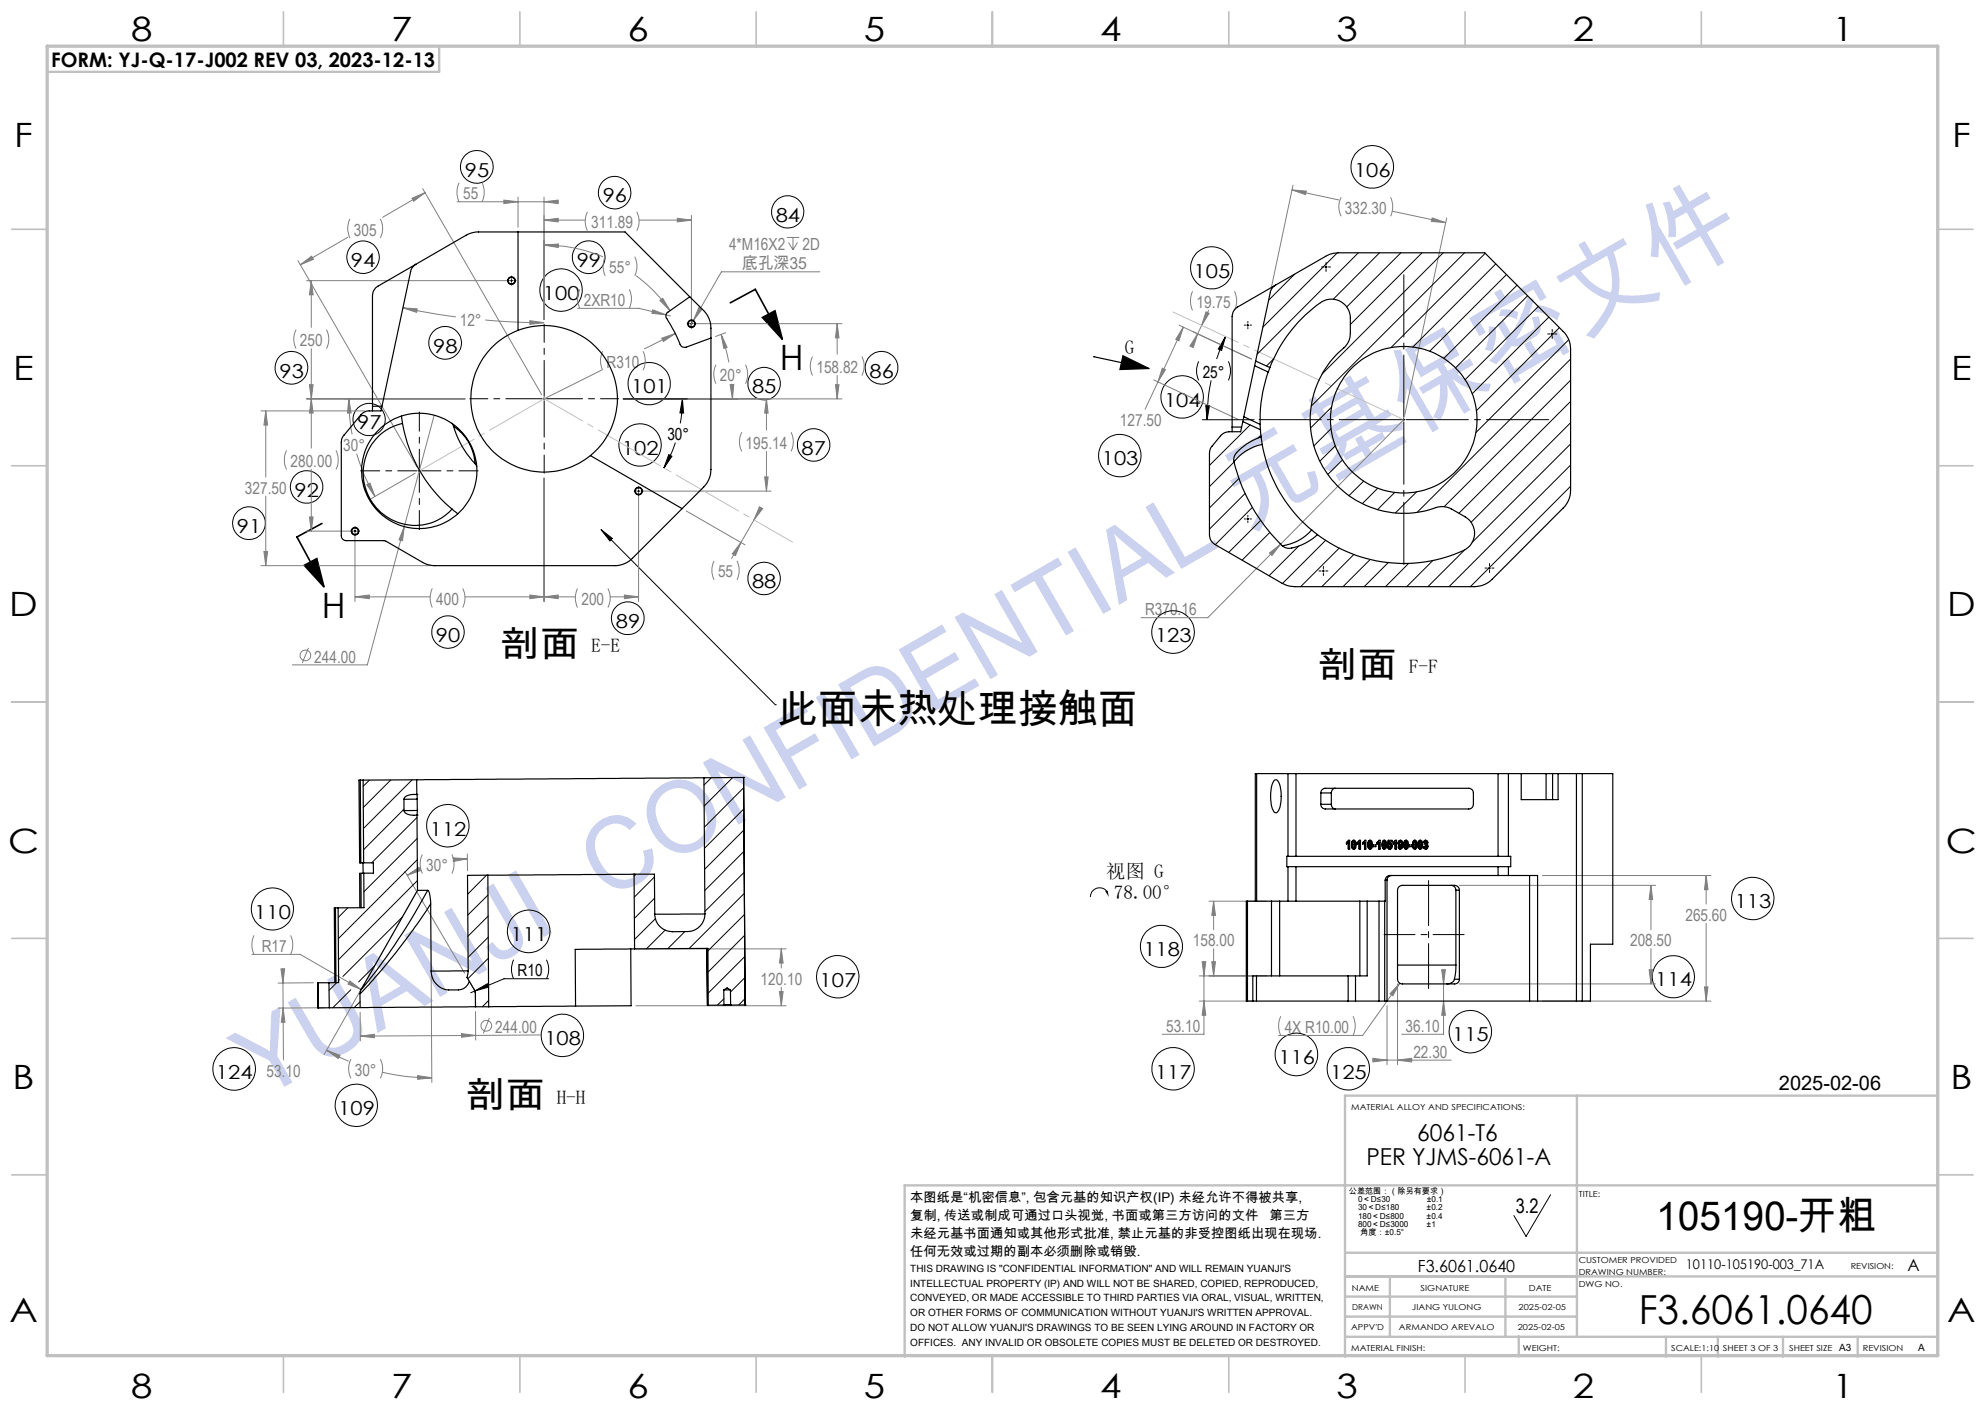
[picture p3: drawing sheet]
<svg xmlns="http://www.w3.org/2000/svg" width="420mm" height="297mm" viewBox="0 0 420 297" stroke-linecap="round" stroke-linejoin="round" font-family="sans-serif">
<defs><g id="words">
<text font-size="21.2" fill="#cbd2ef" x="55.2" y="232.8" transform="rotate(-30 55.2 232.8)">YUANJI CONFIDENTIAL 元基保密文件</text>
<g font-size="8.5">
<text x="164.6" y="153">此面未热处理接触面</text>
<text x="350.4" y="260.1">105190-开粗</text>
<text x="346.8" y="280">F3.6061.0640</text>
</g>
<g font-size="7.4">
<text x="165" y="78.2">H</text>
<text x="68.1" y="130.6">H</text>
<text x="105.8" y="138.8">剖面</text>
<text x="278.8" y="143.2">剖面</text>
<text x="98.5" y="234.3">剖面</text>
</g>
<g font-size="7.1">
<text x="27.7" y="8.7">8</text>
<text x="82.7" y="8.7">7</text>
<text x="132.7" y="8.7">6</text>
<text x="182.8" y="8.7">5</text>
<text x="232.8" y="8.7">4</text>
<text x="282.8" y="8.7">3</text>
<text x="332.8" y="8.7">2</text>
<text x="387.8" y="8.7">1</text>
<text x="3" y="31.1">F</text>
<text x="413" y="31.1">F</text>
<text x="2.8" y="80.4">E</text>
<text x="412.8" y="80.4">E</text>
<text x="2" y="130.4">D</text>
<text x="412" y="130.4">D</text>
<text x="1.7" y="180.4">C</text>
<text x="411.7" y="180.4">C</text>
<text x="2.7" y="230.4">B</text>
<text x="412.7" y="230.4">B</text>
<text x="2" y="279.6">A</text>
<text x="412" y="279.6">A</text>
<text x="27.7" y="295.7">8</text>
<text x="82.7" y="295.7">7</text>
<text x="132.7" y="295.7">6</text>
<text x="182.8" y="295.7">5</text>
<text x="232.8" y="295.7">4</text>
<text x="282.8" y="295.7">3</text>
<text x="332.8" y="295.7">2</text>
<text x="387.8" y="295.7">1</text>
</g>
<g font-size="4.9">
<text x="299.8" y="241.4">6061-T6</text>
<text x="289.1" y="246.4">PER YJMS-6061-A</text>
</g>
<g font-size="4.2">
<text x="10.8" y="14.2">FORM: YJ-Q-17-J002 REV 03, 2023-12-13</text>
<text x="376.4" y="230.7">2025-02-06</text>
<text x="320.7" y="256.5">3.2</text>
</g>
<g font-size="4.1">
<text x="98.3" y="37.4">95</text>
<text x="286.5" y="37.4">106</text>
<text x="127.5" y="42.8">96</text>
<text x="164.1" y="46.9">84</text>
<text x="74.3" y="56.5">94</text>
<text x="122" y="56.5">99</text>
<text x="252.5" y="58.7">105</text>
<text x="114.9" y="63.4">100</text>
<text x="91.6" y="74.6">98</text>
<text x="238" y="75">G</text>
<text x="59.1" y="79.9">93</text>
<text x="133.5" y="83.2">101</text>
<text x="159.1" y="83.2">85</text>
<text x="184" y="79.9">86</text>
<text x="246.3" y="86">104</text>
<text x="75.6" y="90.8">97</text>
<text x="131.6" y="96.2">102</text>
<text x="169.6" y="96.2">87</text>
<text x="233.1" y="98.5">103</text>
<text x="62.3" y="105.1">92</text>
<text x="50.1" y="112.7">91</text>
<text x="159.1" y="124.4">88</text>
<text x="92.2" y="135.8">90</text>
<text x="130.3" y="132.9">89</text>
<text x="244.4" y="135.8">123</text>
<text x="125.1" y="138">E-E</text>
<text x="298.1" y="142.4">F-F</text>
<text x="90.9" y="176.8">112</text>
<text x="234" y="185.7">视图 G</text>
<text x="235.7" y="190.2">78.00°</text>
<text x="53.8" y="194.3">110</text>
<text x="367" y="192.1">113</text>
<text x="108" y="199.1">111</text>
<text x="241.9" y="202.3">118</text>
<text x="173.4" y="208.7">107</text>
<text x="350.2" y="208.7">114</text>
<text x="115.2" y="221.1">108</text>
<text x="307.3" y="220.3">115</text>
<text x="270.5" y="225.1">116</text>
<text x="45.7" y="228.2">124</text>
<text x="117.8" y="233.4">H-H</text>
<text x="244.4" y="228.2">117</text>
<text x="281.4" y="228.2">125</text>
<text x="71.6" y="235.9">109</text>
</g>
<g font-size="3.5" fill="#808080">
<text x="98" y="42.2">55</text>
<text x="284.6" y="45.2">332.30</text>
<text x="74.9" y="49.8">305</text>
<text x="125.1" y="48.3">311.89</text>
<text x="154.3" y="53">4*M16X2</text>
<text x="169.8" y="53">2D</text>
<text x="128.9" y="57.8">55°</text>
<text x="157" y="57">底孔深35</text>
<text x="123.5" y="64.7">2XR10</text>
<text x="253.2" y="65.2">19.75</text>
<text x="97.3" y="68.9">12°</text>
<text x="63.5" y="73.2">250</text>
<text x="128.4" y="77.8">R310</text>
<text x="152.3" y="80.7">20°</text>
<text x="172.7" y="78.9">158.82</text>
<text x="72.6" y="95.4">30°</text>
<text x="157.8" y="95">195.14</text>
<text x="237" y="90.1">127.50</text>
<text x="61.5" y="98.8">280.00</text>
<text x="51.8" y="104.4">327.50</text>
<text x="151.9" y="122.2">55</text>
<text x="92.3" y="128">400</text>
<text x="123" y="128">200</text>
<text x="242.3" y="130.1">R370.16</text>
<text x="66.5" y="140.1">244.00</text>
<text x="90.2" y="184.3">30°</text>
<text x="356.6" y="194.8">265.60</text>
<text x="55.4" y="201.4">R17</text>
<text x="252.4" y="200.2">158.00</text>
<text x="344.9" y="200.2">208.50</text>
<text x="160.9" y="208.3">120.10</text>
<text x="104.8" y="218.5">244.00</text>
<text x="246.7" y="218.3">53.10</text>
<text x="271.8" y="218.5">4X R10.00</text>
<text x="297.4" y="218.3">36.10</text>
<text x="56.4" y="227.7">53.10</text>
<text x="75.1" y="227.6">30°</text>
<text x="299.1" y="223.7">22.30</text>
</g>
<g font-size="3.5">
<text x="254.5" y="80">25°</text>
<text x="141.2" y="93.1">30°</text>
<text x="109.5" y="206.5">R10</text>
<text x="300" y="269.1">F3.6061.0640</text>
<text x="403.6" y="268.8">A</text>
</g>
<g font-size="2.8">
<text x="192.6" y="254.3">本图纸是“机密信息”, 包含元基的知识产权(IP) 未经允许不得被共享,</text>
<text x="192.6" y="258.1">复制, 传送或制成可通过口头视觉, 书面或第三方访问的文件</text>
<text x="192.6" y="262">未经元基书面通知或其他形式批准, 禁止元基的非受控图纸出现在现场.</text>
<text x="268.6" y="258.1">第三方</text>
<text x="192.6" y="265.8">任何无效或过期的副本必须删除或销毁.</text>
<text x="356.7" y="268.4">10110-105190-003_71A</text>
</g>
<g font-size="2.1">
<text x="192.6" y="269.1">THIS DRAWING IS &quot;CONFIDENTIAL INFORMATION&quot; AND WILL REMAIN YUANJI'S</text>
<text x="192.6" y="272.2">INTELLECTUAL PROPERTY (IP) AND WILL NOT BE SHARED, COPIED, REPRODUCED,</text>
<text x="192.6" y="275.3">CONVEYED, OR MADE ACCESSIBLE TO THIRD PARTIES VIA ORAL, VISUAL, WRITTEN,</text>
<text x="192.6" y="278.4">OR OTHER FORMS OF COMMUNICATION WITHOUT YUANJI'S WRITTEN APPROVAL.</text>
<text x="192.6" y="281.5">DO NOT ALLOW YUANJI'S DRAWINGS TO BE SEEN LYING AROUND IN FACTORY OR</text>
<text x="192.6" y="284.6">OFFICES. ANY INVALID OR OBSOLETE COPIES MUST BE DELETED OR DESTROYED.</text>
<text x="389.2" y="285.7">A3</text>
<text x="405.9" y="285.7">A</text>
</g>
<g font-size="1.8">
<text x="285.4" y="252.5">公差范围：（除另有要求）</text>
<text x="287.3" y="257.8">180＜D≤800</text>
<text x="287.3" y="256.1">30＜D≤180</text>
<text x="287.3" y="254.3">0＜D≤30</text>
<text x="301.8" y="257.8">±0.4</text>
<text x="301.9" y="256.1">±0.2</text>
<text x="301.9" y="254.3">±0.1</text>
<text x="287.3" y="259.6">800＜D≤3000</text>
<text x="287.8" y="261.3">角度：±0.5°</text>
<text x="301.9" y="259.6">±1</text>
</g>
<g font-size="1.7">
<text x="285.9" y="234.8">MATERIAL ALLOY AND SPECIFICATIONS:</text>
<text x="334.1" y="253.2">TITLE:</text>
<text x="334" y="267.2">CUSTOMER PROVIDED</text>
<text x="334" y="269.7">DRAWING NUMBER:</text>
<text x="391.6" y="268.4">REVISION:</text>
<text x="286" y="273.1">NAME</text>
<text x="300.6" y="273.1">SIGNATURE</text>
<text x="323.5" y="273.1">DATE</text>
<text x="334" y="272.2">DWG NO.</text>
<text x="285.9" y="281.4">APPV'D</text>
<text x="286.1" y="277.1">DRAWN</text>
<text x="296" y="281.4">ARMANDO AREVALO</text>
<text x="298.8" y="277.2">JIANG YULONG</text>
<text x="321.1" y="281.4">2025-02-05</text>
<text x="321.3" y="277.1">2025-02-05</text>
<text x="285.9" y="285.8">MATERIAL FINISH:</text>
<text x="322.2" y="285.8">WEIGHT:</text>
<text x="353.6" y="285.8">SCALE:1:10</text>
<text x="364.6" y="285.8">SHEET 3 OF 3</text>
<text x="378.6" y="285.8">SHEET SIZE</text>
<text x="394.2" y="285.8">REVISION</text>
</g>
</g></defs>
<g fill="none" stroke="#c0c0c0" stroke-width=".35">
<path d="M60 2.5v7.5M110 2.5v7.5M160 2.5v7.5M210 2.5v7.5M260 2.5v7.5M310 2.5v7.5M360 2.5v7.5M2.5 48.5h7.5M410 48.5h7.5M2.5 98.5h7.5M410 98.5h7.5M2.5 148.5h7.5"/>
<path d="M410 148.5h7.5M2.5 198.5h7.5M410 198.5h7.5M2.5 248.5h7.5M410 248.5h7.5M60 287v7.5M110 287v7.5M160 287v7.5M210 287v7.5M260 287v7.5M310 287v7.5M360 287v7.5"/>
</g>
<g fill="none" stroke="#c0c0c0" stroke-width=".5">
<path d="M92.9 9.8v5.4h-82.9M333.7 231.8v51M410 231.8h-125.4v55.2M410 250.8h-218.6v36.2M284.6 265h125.4M284.6 278.5h49.1M284.6 274.3h49.1M284.6 270h125.4M294.1 270v12.8M318.5 270v12.5M284.6 282.8h125.4M321.3 282.7v4.2"/>
<path d="M352.5 282.8v4.2M363.5 282.8v4.2M377.3 282.8v4.2M393.1 282.8v4.2"/>
</g>
<path d="M10 9.8h400v277h-400z" fill="none" stroke="#c0c0c0" stroke-width=".7"/>
<g fill="none" stroke="#808080" stroke-width=".21">
<path d="M89.4 39.9l25.2 43.6M97.2 38.7a4.6 4.6 0 0 0 0 4M102 38.7a4.6 4.6 0 0 1 0 4M273.6 39.2l-4.6 21.7M63 55.1l25.2 43.6M63.5 56l2.4-1.8 .4 .7zM64.9 59.4h42.3M65.9 59.4l.4 3h-.8zM65.9 59.4v9.8M73.6 50.2l-10.1 5.8M74 46.3a4.6 4.6 0 0 0 0 4M80.5 46.3a4.3 4.3 0 0 1 0 4"/>
<path d="M87.2 41.9l2.8-1.2-2.5 1.9zM90 40.7l-9 5.3M96.7 42.7h21.4M106.6 42.3l3 .4-3 .4zM109.6 41.7v6.4M115.1 46.6l3-.4v.8zM115.1 42.7l3-.4v.8zM115.1 51.9l3-.3v.7zM115.1 51.9a32 32 0 0 1 12.5 2.4M115.1 46.6h8.7M115.1 41.7v25.9M124.3 44.8a4.6 4.6 0 0 0 0 4"/>
<path d="M128.1 54.3a4.7 4.7 0 0 0 0 4M134.3 54.3a4.7 4.7 0 0 1 0 4M134.6 58.3a31.4 31.4 0 0 1 7.2 7.4M134.7 44.8a4.3 4.3 0 0 1 0 4M135.2 46.6h11.1M143.3 46.2l3 .4-3 .4zM146.3 45.6v21.9M166.5 50.2h2.6M166.8 51.3l1 1.5M167.8 50.2v2.6M168.7 51.3l-.9 1.5M173.5 57.5h-20.9l-5.9 10.3"/>
<path d="M273.4 40.2l3 .2-.2 .8zM273.4 40.2l9.9 2.1M283.8 41.7a4.3 4.3 0 0 0 0 4.1M294.2 41.7a4.6 4.6 0 0 1 0 4.1M294.7 44.7l11.2 2.4M303 46.1l2.9 1-3-.3zM306.1 46.1l-8.9 41.7M62.7 69.7a4.3 4.3 0 0 0 0 4.1M65.9 73.8v21M69.1 69.7a4.3 4.3 0 0 1 0 4.1M85.2 65.1l3.1 .2-.2 .8zM85.2 65.1l7 1.3 4.2 .6"/>
<path d="M102.7 67.7l4.7 .3 7.7 .3M112.1 67.8l3 .5-3 .3zM122.2 65.2h13l5.7 1.4M122.7 61.2a4.3 4.3 0 0 0 0 4M127.2 78.3l-12.1 6.1M127.5 74.3a4.6 4.6 0 0 0 0 4M133.1 61.2a4.6 4.6 0 0 1 0 4M136.1 74.3a4.6 4.6 0 0 1 0 4M138.1 65.5l2.8 1.1-3-.3zM139.6 63.6l.6-.5 1.6 2.6zM140 71.5l2.9-.9-2.5 1.6zM140.9 66.6l1 .2"/>
<path d="M142.9 70.6l-6.6 3.2M146.7 67.8l-.8 1.4M147.3 68.5h30.9M147.9 65l.7 .4-1.9 2.4zM151.5 77.1a4.6 4.6 0 0 0 0 4.1M152.6 70.7l1.2 2.8-.7 .2zM152.6 70.7l.9 3 .7 3M153.5 70.4l-2.1 .8M157.7 77.1a4.6 4.6 0 0 1 0 4.1M171.9 75.4a4.6 4.6 0 0 0 0 4M177.1 68.5v6.4M177.1 79.4v5"/>
<path d="M177.1 68.5l.4 3h-.7zM182.4 75.4a4.3 4.3 0 0 1 0 4M245.9 77.9l.7 .3-1.6 2.6zM249.5 68.8l15.3 7.1M250.4 69.2l-1 2.9-.6-.3zM250.4 69.2l-5.4 11.6M252.3 61.6a4.6 4.6 0 0 0 0 4M253.4 70.6l-.9 2.9-.7-.3zM253.4 70.6l-1.3 2.7M254.2 68.9l-.8 1.7M255.2 66l.6 .3-1.6 2.6zM255.7 65.6l-1.5 3.3"/>
<path d="M261.2 61.6a4.6 4.6 0 0 1 0 4M55.2 86.9h22M56.2 86.9v14M56.2 86.9l.4 3h-.8zM60.6 95.3a4.6 4.6 0 0 0 0 4M64.9 84.4h33.5M65.5 81.4h.8l-.4 3zM65.9 84.4l.4 3h-.8zM65.9 99.3v13.1M71.1 95.3a4.6 4.6 0 0 1 0 4M73.8 84.4l.5 2.9-.8 .1zM73.8 84.4a40.3 40.3 0 0 0 .7 7.5"/>
<path d="M75.5 96a39.6 39.6 0 0 0 3.8 9M91.9 87.8l-14.2 52.8h-15.9M131.9 84.4h46.3M154.5 81.4l.8-.1-.3 3.1zM154.9 81.2l.1 3.2M157 91.4a4.4 4.4 0 0 0 0 4.1M162.2 84.4l.3 3h-.7zM162.2 84.4v6.6M162.2 95.5v8.4M167.4 91.4a4.7 4.7 0 0 1 0 4.1M176.8 81.4h.7l-.4 3zM244.1 80.4l17.9 8.4"/>
<path d="M245 80.8l-2.7 5.8M297 88.8l-26 26.3M55.2 119.7h35.9M55.8 116.7h.8l-.4 3zM56.2 104.9v14.8M64.9 112.4h9.2M65.5 109.4h.8l-.4 3zM75.1 113.4v13.8M77.6 102.5l.7-.3 1 2.8zM85.5 111.4l-.3 3-.8-.2zM87.8 100.1l-9.3 5.4M115.1 101.1v26.1"/>
<path d="M135.1 104.9v22.3M136.1 103.9h27.1M145.2 108.1l12.4 7.1M151.1 118.6a4.6 4.6 0 0 0 0 4.1M155.9 118.6a4.6 4.6 0 0 1 0 4.1M156.8 114.8l-1.2 2.7-.7-.3zM156.8 114.8l-2 3.3M159.5 110l-2.7 4.8M160.7 107.2l.7 .4-1.9 2.4zM161 107.4l-1.5 2.6M161.8 100.9h.7l-.3 3zM268.6 117l2.4-1.9-1.9 2.4z"/>
<path d="M271 115.1l-15.4 15.6h-14.2M65.3 137.1l-1.3 3.2M75.1 126.3l3-.4v.7zM75.1 126.3h15.9M91.5 124.5a4.6 4.6 0 0 0 0 4M97.9 124.5a4.3 4.3 0 0 1 0 4M98.4 126.3h23.3M112.1 125.9l3 .4-3 .3zM115.1 126.3l3-.4v.7zM122.2 124.5a4.6 4.6 0 0 0 0 4M128.6 124.5a4.3 4.3 0 0 1 0 4M129.1 126.3h6"/>
<path d="M132.1 125.9l3 .4-3 .3zM53.8 197.9a4.6 4.6 0 0 0 0 4M61.5 197.9a4.6 4.6 0 0 1 0 4M85.7 184.3l12.6 21.6M86.1 185.2l2.6-1.7 .3 .6zM88.9 183.8l-2.8 1.4M89.4 180.8a4.6 4.6 0 0 0 0 4M95.6 180.8a4.6 4.6 0 0 1 0 4M95.9 181.5l3 .2-3 .5zM98.9 181.7l-2.8 .1M98.9 180.7v3.5M255.8 190.6h12.2"/>
<path d="M256.8 190.6v6.1M256.8 190.6l.4 3h-.8zM308.8 187.3h41.5M326.4 185.2h35.6M349.3 187.3l.4 3h-.8zM349.3 187.3v9.4M361 185.2l.4 3h-.8zM361 185.2v6M361 195.3v16.5M53.3 201.9h10.2l12.9 7.4M59.4 205l.8-.1-.3 3.1zM59.8 204.9l.1 3.1"/>
<path d="M59.9 208l.1 16.2M59.9 213.3l.4 2.9h-.8zM66.3 207.9l-7.5 .1M68.7 213.2l-9.8 .1M74 207.5l2.4 1.8-2.8-1.1zM76.2 214.1v6.1M76.2 219.2l3-.4v.7zM76.9 208.3l-8.3 14.8M77 208.7h.1M91.2 206.4l.2 22.6M97.6 218.6l3 .4-3 .4zM100.6 214v6"/>
<path d="M100.6 219l-24.4 .2M103.5 215.4l-1.2 3.2M114.4 218.9l-13.8 .1M134.4 200.7h31.9M134.5 212.8h31.8M164.9 209.8h.8l-.4 3zM165.3 200.7l.4 3h-.8zM165.3 200.7v4.1M165.3 208.8v4M253.8 211.8h11.1M253.8 206.4h14.2M254.4 203.4h.7l-.4 3z"/>
<path d="M254.7 211.8l.4 3h-.7zM254.7 203.4v15.4h-8.8M256.4 203.4h.8l-.4 3zM256.8 200.7v5.7M271 215a4.7 4.7 0 0 0 0 4M286.3 215a4.7 4.7 0 0 1 0 4M293.5 212.8v12.4M295.7 208.1v17.1M296.2 208l-7.9 11h-17.8M296.2 208l-1.5 2.6-.6-.4zM305 205.1h.8l-.4 3zM305.4 211.8l.4 3h-.8z"/>
<path d="M305.4 205.1v13.7h-8.8M308.8 208.1h41.5M326.4 211.8h35.6M348.9 205.1h.8l-.4 3zM349.3 200.7v7.4M360.6 208.8h.8l-.4 3zM69.1 222.2l2.8 1-.3 .7zM69.1 222.2l4.7 2.3M74.3 224a4.4 4.4 0 0 0 0 4.1M80.5 224a4.4 4.4 0 0 1 0 4.1M81 226.8a42.7 42.7 0 0 0 10.4 1.2M88.4 227.5l3 .5-3 .3z"/>
<path d="M290.5 223.9l3 .4-3 .3zM290.5 224.3h16.6M295.7 224.3l3-.4v.7z"/>
<circle cx="64.6" cy="138.6" r="1.14"/>
<circle cx="102.9" cy="217" r="1.13"/>
</g>
<g fill="none" stroke="#000" stroke-width=".21">
<path d="M108 59.4h.5M108.2 59.1v.5M280.3 56.5h.5M280.6 56.2v.6M146 68.5h.6M146.3 68.2v.5M253.6 76.4a4.6 4.6 0 0 0 0 4.1M259.3 71.2l-.8 2.9-.7-.3zM259.3 71.2l-1.9 4.7M259.9 76.4a4.6 4.6 0 0 1 0 4.1M263.8 68.8h.5M264 68.5v.5"/>
<path d="M328.2 70.7h.4M328.4 70.4v.5M88.5 99.6h.5M88.7 99.4v.5M114.9 84.4h.5M115.1 84.1v.5M131.9 84.4h13.5M141.5 96.2l.7 .3-1.7 2.5zM142.9 93.6l-1.4 3.4-1 2M144.4 84.4l.2 3-.7-.1zM144.4 84.4l-.1 2.6-.4 2.6M254.4 88.8h11"/>
<path d="M255.1 85.8h.8l-.5 3zM256.3 80.5a38.4 38.4 0 0 0-.9 8.3M296.8 88.8h.5M297 88.5v.5M74.9 112.4h.5M75.1 112.1v.5M127.2 112l2.4 1.9-.6 .5zM127.2 112l36.8 37.1M134.9 103.9h.5M135.1 103.6v.5M263.8 109.8h.5M264 109.5v.5"/>
<path d="M315.1 119.9v.5M279.8 120.8h.4M280 120.5v.5M314.9 120.2h.5M164 149.1h.1M234.4 188.8a1.95 1.95 0 0 0-2.2-.9 1.95 1.95 0 0 0-1.5 1.9M100.5 209.6l-.9 .4M100.5 209.6l2.6-1.5 .3 .7zM108.7 203a4.6 4.6 0 0 0 0 4M115.6 203a4.3 4.3 0 0 1 0 4M116.1 207h-9.5l-6.1 2.6"/>
<circle cx="100.9" cy="35.3" r="3.5"/>
<circle cx="290.3" cy="35.3" r="4.5"/>
<circle cx="76.8" cy="54.4" r="3.4"/>
<circle cx="124.6" cy="54.4" r="3.5"/>
<circle cx="130.1" cy="40.8" r="3.4"/>
<circle cx="166.7" cy="44.8" r="3.4"/>
<circle cx="256.4" cy="56.7" r="4.5"/>
<circle cx="61.7" cy="77.8" r="3.5"/>
<circle cx="94.2" cy="72.5" r="3.5"/>
<circle cx="118.7" cy="61.4" r="4.5"/>
<circle cx="186.5" cy="77.8" r="3.5"/>
<circle cx="78.1" cy="88.7" r="3.4"/>
<circle cx="135.4" cy="94.1" r="4.5"/>
<circle cx="137.4" cy="81.2" r="4.5"/>
<circle cx="161.7" cy="81.1" r="3.4"/>
<circle cx="172.2" cy="94.1" r="3.4"/>
<circle cx="236.9" cy="96.4" r="4.5"/>
<circle cx="250.1" cy="84" r="4.5"/>
<circle cx="52.7" cy="110.7" r="3.5"/>
<circle cx="64.9" cy="103" r="3.4"/>
<circle cx="94.8" cy="133.7" r="3.4"/>
<circle cx="132.8" cy="130.8" r="3.5"/>
<circle cx="161.7" cy="122.4" r="3.4"/>
<circle cx="248.2" cy="133.7" r="4.5"/>
<circle cx="94.8" cy="174.7" r="4.5"/>
<circle cx="57.6" cy="192.3" r="4.4"/>
<circle cx="111.9" cy="197" r="4.5"/>
<circle cx="370.8" cy="190.1" r="4.5"/>
<circle cx="119" cy="219" r="4.5"/>
<circle cx="177.2" cy="206.6" r="4.5"/>
<circle cx="245.8" cy="200.2" r="4.5"/>
<circle cx="311.1" cy="218.2" r="4.5"/>
<circle cx="354.1" cy="206.6" r="4.5"/>
<circle cx="49.5" cy="226.1" r="4.5"/>
<circle cx="75.4" cy="233.8" r="4.5"/>
<circle cx="248.2" cy="226.1" r="4.5"/>
<circle cx="274.3" cy="223.1" r="4.5"/>
<circle cx="285.3" cy="226.1" r="4.5"/>
</g>
<g fill="#000">
<path d="M237.6 75.2l5.5 2.8-6.1 .2zM127.2 112l2.4 1.9-.6 .5zM233.8 188.5h.6l.2 1.3z"/>
<path d="M161.3 67.2l2.7-1.4 1.5 6zM64.4 119.6l2.6-1.4 1.5 5.9z"/>
</g>
<path d="M231.4 75.5h.1M231.4 75.5l11.7 2.5M237.6 75.2l5.5 2.8-6.1 .2z" fill="none" stroke="#000" stroke-width=".25"/>
<path d="M154.5 64.1l5.3-2.9 5.7 10.6M161.3 67.2l2.7-1.4 1.5 6zM64.4 119.6l2.6-1.4 1.5 5.9zM68.1 110.7l-5.3 2.9 5.7 10.5" fill="none" stroke="#000" stroke-width=".35"/>
<path d="M99.6 208.1l1 1.8v2.7" fill="none" stroke="#c0c0c0" stroke-width=".21"/>
<path d="M296.5 88.8h-30.1M297 88.3v-30.2M297 89.3v30.1M297.5 88.8h30.2" fill="none" stroke="#000" stroke-width=".21" stroke-dasharray="15.2 1.3 1.3 1.3" stroke-dashoffset="2.1"/>
<g fill="none" stroke="#000" stroke-width=".21" stroke-dasharray="15.2 1.3 1.3 1.3">
<path d="M107.7 59.3h-.4M108.2 58.8v-.4M108.2 59.8v.5M108.7 59.3h.5M280.1 56.5h-.5M280.6 56v-.5M280.6 57v.4M281.1 56.5h.4M145.8 68.5h-.4M146.3 68v-.5M146.3 69v.4M146.8 68.5h.5"/>
<path d="M263.5 68.8h-.2M264 68.3v-.3M264 69.3v.2M264.5 68.8h.3M327.9 70.7h-.4M328.4 70.2v-.5M328.4 71.2v.4M328.9 70.7h.5M74.6 112.3h-.4M75.1 111.8v-.4M75.1 112.8v.5M75.6 112.3h.5"/>
<path d="M134.6 103.9h-.4M135.1 103.4v-.5M135.1 104.4v.4M135.6 103.9h.5M263.5 109.8h-.2M264 109.3v-.3M264 110.3v.2M264.5 109.8h.3M315.2 119.7v-.5M279.5 120.8h-.4M280 120.3v-.5M280 121.3v.4"/>
<path d="M280.5 120.8h.5M314.7 120.2h-.5M315.2 120.7v.4M315.7 120.2h.4"/>
</g>
<path d="M309.8 197.7h-17" fill="none" stroke="#000" stroke-width=".21" stroke-dasharray="15.2 1.3 1.3 1.3" stroke-dashoffset="8.7"/>
<path d="M302.3 209.1v-22.8" fill="none" stroke="#000" stroke-width=".21" stroke-dasharray="15.2 1.3 1.3 1.3" stroke-dashoffset="5.7"/>
<path d="M88.2 99.6h-11.9M88.7 99.1v-12M89.2 99.6h12M88.7 100.1v11.9" fill="none" stroke="#000" stroke-width=".21" stroke-dasharray="15.2 1.3 1.3 1.3" stroke-dashoffset="11.2"/>
<path d="M114.6 84.3h-15.2M115.1 83.8v-15.2M115.1 84.8v15.3M115.6 84.3h15.3" fill="none" stroke="#000" stroke-width=".21" stroke-dasharray="15.2 1.3 1.3 1.3" stroke-dashoffset="7.6"/>
<path d="M115.1 84.3l-26.4 15.3" fill="none" stroke="#c0c0c0" stroke-width=".21" stroke-dasharray="15.2 1.3 1.3 1.3" stroke-dashoffset="1.9"/>
<path d="M115.1 84.3l52.6 30.4" fill="none" stroke="#c0c0c0" stroke-width=".21" stroke-dasharray="15.2 1.3 1.3 1.3" stroke-dashoffset="5.9"/>
<path d="M297 88.8l-49.3-23" fill="none" stroke="#c0c0c0" stroke-width=".21" stroke-dasharray="15.2 1.3 1.3 1.3" stroke-dashoffset="-.6"/>
<path d="M88.3 188.3l-10.8 19.2" fill="none" stroke="#c0c0c0" stroke-width=".21" stroke-dasharray="15.2 1.3 1.3 1.3" stroke-dashoffset="6.1"/>
<path d="M98.8 206.7l1.7 2.8" fill="none" stroke="#c0c0c0" stroke-width=".21" stroke-dasharray="15.2 1.3 1.3 1.3"/>
<g fill="#808080">
<path d="M143.3 46.2l3 .4-3 .4zM115.1 46.6l3-.4v.8z"/>
<path d="M85.2 65.1l3.1 .2-.2 .8zM112.1 67.8l3 .5-3 .3zM106.6 42.3l3 .4-3 .4zM115.1 42.7l3-.4v.8zM139.6 63.6l.6-.5 1.6 2.6zM115.1 51.9l3-.3v.7zM138.1 65.5l-.2 .8 3 .3zM154.5 81.4l.8-.1-.3 3.1zM152.6 70.7l1.2 2.8-.7 .2zM177.1 68.5l.4 3h-.7zM176.8 81.4h.7l-.4 3zM161.8 100.9h.7l-.3 3zM162.2 84.4l.3 3h-.7zM140 71.5l.4 .7 2.5-1.6zM115.1 126.3l3-.4v.7zM132.1 125.9l3 .4-3 .3zM75.1 126.3l3-.4v.7zM112.1 125.9l3 .4-3 .3zM56.2 86.9l.4 3h-.8zM55.8 116.7h.8l-.4 3zM65.9 84.4l.4 3h-.8zM65.5 109.4h.8l-.4 3zM65.9 59.4l.4 3h-.8zM65.5 81.4h.8l-.4 3zM147.9 65l-1.2 2.8 1.9-2.4zM85.5 111.4l-1.1 2.8 .8 .2zM303 46.1l2.9 1-3-.3zM273.4 40.2l3 .2-.2 .8zM250.4 69.2l-1 2.9-.6-.3zM245.9 77.9l.7 .3-1.6 2.6zM268.6 117l.5 .5 1.9-2.4zM74 207.5l-.4 .7 2.8 1.1zM164.9 209.8h.8l-.4 3zM165.3 200.7l.4 3h-.8zM59.9 213.3l.4 2.9h-.8zM59.4 205l.8-.1-.3 3.1z"/>
<path d="M76.2 219.2l3-.4v.7zM97.6 218.6l3 .4-3 .4z"/>
</g>
<path d="M141.5 96.2l.7 .3-1.7 2.5zM144.4 84.4l.2 3-.7-.1zM259.3 71.2l-.8 2.9-.7-.3zM255.1 85.8h.8l-.5 3zM100.5 209.6l2.9-.8-.3-.7z" fill="#000"/>
<g fill="#808080">
<path d="M87.2 41.9l2.8-1.2-2.5 1.9zM63.5 56l2.4-1.8 .4 .7zM156.8 114.8l-1.2 2.7-.7-.3zM160.7 107.2l.7 .4-1.9 2.4zM73.8 84.4l.5 2.9-.8 .1zM77.6 102.5l.7-.3 1 2.8zM253.4 70.6l-.9 2.9-.7-.3zM255.2 66l.6 .3-1.6 2.6zM69.1 222.2l2.8 1-.3 .7zM88.4 227.5l3 .5-3 .3zM95.9 181.5l3 .2-3 .5zM86.1 185.2l2.6-1.7 .3 .6z"/>
<path d="M295.7 224.3l3-.4v.7zM290.5 223.9l3 .4-3 .3z"/>
<path d="M349.3 187.3l.4 3h-.8zM348.9 205.1h.8l-.4 3zM361 185.2l.4 3h-.8zM360.6 208.8h.8l-.4 3zM296.2 208l-2.1 2.2 .6 .4zM305 205.1h.8l-.4 3zM305.4 211.8l.4 3h-.8zM254.4 203.4h.7l-.4 3zM254.7 211.8l.4 3h-.7zM256.8 190.6l.4 3h-.8zM256.4 203.4h.8l-.4 3z"/>
</g>
<g fill="none" stroke="#000" stroke-width=".25">
<path d="M88 55.9a2.28 2.28 0 0 0-1.1 1.5l-6.3 29.5h-2.5a2.39 2.39 0 0 0-1.7 .8l-3.8 4.5-.4 .9v20.3a1.02 1.02 0 0 0 1 1h8.3l7.9 4.6a5.4 5.4 0 0 0 2.6 .7h38.1a5.3 5.3 0 0 0 3.7-1.6l15.1-15.1a5.3 5.3 0 0 0 1.5-3.7v-29.9a5.3 5.3 0 0 0-1.5-3.7l-3-2.9M88 55.9l10.6-6.1a5.2 5.2 0 0 1 2.6-.7h31.1l13.6 13.7M88 55.9l-8 4.6a2.34 2.34 0 0 0-1.2 2v23.4M109.6 49.1v20.8M109.6 69.9a15.5 15.5 0 0 0-7.9 22.2 15.5 15.5 0 0 0 23.2 4.3M109.6 69.9a15.5 15.5 0 0 1 18.9 6.7 15.5 15.5 0 0 1-3.6 19.8M145.9 62.8l-4.6 3.2a.91 .91 0 0 0-.2 1.4l1.9 3.3 .9 2.1a1.01 1.01 0 0 0 1.3 .6l5.2-1.9M265.5 77.4l-2.3 10.8M265.5 77.4l2.8 1.3M265.7 76.4l-.2 1M265.7 76.4l3 1.3M268.3 78.7a31.7 31.7 0 0 0-1.7 11.1"/>
<path d="M268.7 77.7a30 30 0 0 1 11.4-14.1 4 4 0 0 1 5.6 3.7v3.3a4.4 4.4 0 0 1-2 3.6 19.8 19.8 0 0 0-3.5 25 19.8 19.8 0 0 0 24 8.1 4.2 4.2 0 0 1 3 .4l2.8 1.6a4 4 0 0 1-.3 7.1 30.5 30.5 0 0 1-30.9-3.3M268.7 77.7l-.4 1M269.9 60.3a2.28 2.28 0 0 0-1.1 1.5l-3.1 14.6M78.8 85.9v1M78.8 85.9h2M84.9 88l.3 1.6M85.2 89.6a10.9 10.9 0 0 0-8.3 11.3 10.9 10.9 0 0 0 9.6 10.2 10.4 10.4 0 0 0 9.1-3.4M85.2 89.6a30.6 30.6 0 0 0 10.4 18.1M95.6 89.5l.4 .7M96 90.2a10.1 10.1 0 0 1 4.5 7.9M96 90.2a19.1 19.1 0 0 0 4.5 7.9M100.5 98.1l.4 .6"/>
<path d="M124.9 96.4l19.4 11.2M260.7 90.3v1M260.7 90.3h2M261.1 97.7a37.3 37.3 0 0 0 10.2 17.8M263 89.2l-.5 2.1h-2.5a2.27 2.27 0 0 0-1.7 .9l-2 2.3-.4 .9v17.8a2.34 2.34 0 0 0 1.2 2l14.2 8.2a5.4 5.4 0 0 0 2.6 .7h38.1a5.3 5.3 0 0 0 3.7-1.5l15.1-15.1a5.1 5.1 0 0 0 1.5-3.8v-29.8a5.2 5.2 0 0 0-1.5-3.8l-16.7-16.6h-31a5.7 5.7 0 0 0-2.6 .7l-18.6 10.7a2.34 2.34 0 0 0-1.2 2.1v23.3M263 89.2l3.7 1.7M263.2 88.2l-.2 1M263.2 88.2l3.4 1.6M266.6 89.8l.1 1.1M266.7 90.9l.1 1.5M266.8 92.4l.3 1.6M266.8 92.4a10.9 10.9 0 0 0-5.6 4l-.2 .9 .1 .4"/>
<path d="M267.1 94a10.2 10.2 0 0 0-6 3.7M267.1 94a30.4 30.4 0 0 0 10.4 18.1M95.6 107.7l1.3 1M277.5 112.1l1.3 1M277.5 112.1a10 10 0 0 1-6.2 3.4M278.8 113.1a10.4 10.4 0 0 1-6.3 2.9l-1.2-.5M76.2 165h-.2l.1 17.5h.2M76.2 165l.1 17.5M76.2 165h.6M76.8 165l.1 17.5M85.5 171.5a1.93 1.93 0 0 0 2.1 1l.6-.1M85.5 169.1v2.4"/>
<path d="M88.2 165v3.1M88.2 165h-11.4M88.2 168.1l.1 .9M88.2 168.1h.1M88.2 168.1a2.98 2.98 0 0 0-2.7 .7v.3M88.2 172.4h.1M88.2 172.4l.1 15.9M88.3 169v2.4M88.3 169l-2.8 .1M88.3 171.4l-.1 1M88.3 171.4l-2.8 .1M148.9 164.5l-60.7 .5"/>
<path d="M148.9 164.5l.3 28.8M157.3 164.5h.1M157.3 164.5l.4 48.1M157.3 164.5h-8.4M265.9 163.7h-.3v26.9M265.9 163.7h6.6M265.9 163.7v26.9M269.5 165.2a.59 .59 0 0 1 .6-.2 .59 .59 0 0 1 .5 .5 8.2 8.2 0 0 1-.2 6.2 .6 .6 0 0 1-.7 .2 .6 .6 0 0 1-.4-.6 8.6 8.6 0 0 1 .2-6.1zM272.5 163.7h1.7M272.5 163.7v17.4M274.2 163.7h42.8M274.2 163.7v17.4"/>
<path d="M279.5 167.7a.96 .96 0 0 1 .9-.9h30.4a.96 .96 0 0 1 .9 .9v2.4a.96 .96 0 0 1-.9 1h-30.4a.96 .96 0 0 1-.9-1M279.5 167.7v2.4M279.5 167.7h2.2M279.5 170.1h2.2M281.7 170.1l.3 .8 .5 .2M281.7 167.7v2.4M282.5 166.8l-.6 .3-.2 .6M284.9 178.2l.4-.4h.3v1.8h-.3v-1.3M284.9 178.2v.3l.4-.2M284.9 178.2h.1M285.3 178.3h.1M286 178.7h.1"/>
<path d="M286.3 177.8h.3a1.37 1.37 0 0 1 0 1.8h-.3a1.48 1.48 0 0 1 0-1.8zM286.5 178l.1 .3v.4M286.5 178a1.25 1.25 0 0 0-.1 1.3h.1M286.5 178h.1M286.5 179.3h.1M286.6 178.7v.5l-.1 .1M286.6 178.7h.1M287.2 178.2l.4-.4h.3v1.8h-.3v-1.3M287.2 178.2v.3l.4-.2M287.2 178.2h.1M287.6 178.3h.1M288.4 178.2l.4-.4h.2v1.8h-.3v-1.3"/>
<path d="M288.4 178.2v.3l.3-.2M288.4 178.2h.1M288.7 178.3v1.3M289.4 178.7l.2 .7 .3 .2M289.4 178.7h.1M289.5 178.7v.6l.4 .3M289.9 177.8h.2a1.37 1.37 0 0 1 0 1.8h-.2M289.9 177.8l-.3 .2-.2 .7M289.9 177.8l-.4 .3v.6M289.9 178l.2 .1v.6M289.9 178h.1M289.9 178a1.03 1.03 0 0 0-.1 1.3h.1"/>
<path d="M289.9 179.3h.1M290.1 178.7v.5l-.2 .1M290.1 178.7h.1M290.5 178.7h.6v.4h-.6zM291.4 178.2l.4-.4h.2v1.8h-.3v-1.3M291.4 178.2v.3l.3-.2M291.4 178.2h.1M291.7 178.3h.1M292.5 178.7h.1M292.8 177.8h.3a1.37 1.37 0 0 1 0 1.8h-.2a1.22 1.22 0 0 1-.1-1.8zM292.9 178l.2 .3v.4M292.9 178a1.25 1.25 0 0 0-.1 1.3h.1"/>
<path d="M292.9 178h.1M292.9 179.3h.1M293.1 178.7v.5l-.2 .1M293.1 178.7h.1M293.6 179.1h.3l.2 .2M293.6 179.1h.1M293.6 178.7h.1M293.9 178.4a.57 .57 0 0 1 .7 .7 .57 .57 0 0 1-.9 .4l-.1-.4M293.9 178.4h.1M293.9 178.4l.1-.3h.5v-.3h-.7l-.2 .9M294.1 178.6l-.5 .1M294.1 178.6l.2 .4"/>
<path d="M294.1 178.6h.1M294.1 179.3h.1M294.1 178.4h-.2M294.3 179l-.2 .3M294.3 179h.1M294.8 178.2l.4-.4h.3v1.8h-.3v-1.3M294.8 178.2v.3l.4-.2M294.8 178.2h.1M295.2 178.3h.1M295.8 178.4a.48 .48 0 0 1 .4-.6 .48 .48 0 0 1 .6 .3 1.02 1.02 0 0 1-.5 1.5l-.3-.1-.1-.3M295.8 178.4l.4 .6 .4-.2M295.8 178.4h.1"/>
<path d="M295.9 179.2l.3-.1 .1 .2M295.9 179.2h.1M296.3 178l.2 .4M296.3 179.3h.1M296.3 178l-.2 .3 .1 .3 .1 .1M296.3 178.7h.1M296.3 178h.1M296.5 178.4l-.2 .3M296.5 178.4h.1M296.6 178.8l-.3 .5M296.6 178.8h.1M297 178.7h.1"/>
<path d="M297.3 177.9a.57 .57 0 0 1 .6 .1 .57 .57 0 0 1 .1 .7 .58 .58 0 0 1 0 .7 .58 .58 0 0 1-.7 .1 1.73 1.73 0 0 1 0-1.6zM297.5 178l.2 .1v.6M297.5 178a1.03 1.03 0 0 0 0 1.3M297.5 178h.1M297.5 179.3h.1M297.7 178.7v.5l-.2 .1M297.7 178.7h.1M298.2 178.7h.5v.4h-.5zM298.9 178.7l.1 .7 .4 .2M298.9 178.7h.1M299 178l.2-.2h.3a1.37 1.37 0 0 1 0 1.8h-.1a1.06 1.06 0 0 1-.4-1.5zM299.4 178l.2 .7"/>
<path d="M299.4 178l.1 .3v.4M299.4 178a1.25 1.25 0 0 0-.1 1.3h.1M299.4 177.8l-.4 .2-.1 .7M299.5 178.7v.5l-.1 .1M299.5 178.7h.1M299.6 178.7l-.2 .6M300 178.7l.2 .7 .3 .2M300 178.7h.1M300.1 178.7v.6l.4 .3M300.5 177.8h.2a1.37 1.37 0 0 1 0 1.8h-.2M300.5 177.8l-.3 .2-.2 .7M300.5 177.8l-.3 .2-.1 .7"/>
<path d="M300.5 178l.2 .1v.6M300.5 178a1.03 1.03 0 0 0 0 1.3M300.5 178h.1M300.5 179.3h.1M300.7 178.7v.5l-.2 .1M300.7 178.7h.1M301.2 178.2a.45 .45 0 0 1 .7-.4 .45 .45 0 0 1 0 .8 .52 .52 0 0 1 .1 .9 .52 .52 0 0 1-.8-.4M301.2 179.1h.3l.2 .2M301.2 179.1h.1M301.2 178.2h.1M301.6 178.4l.1 .3M301.6 178.4h.1"/>
<path d="M301.7 178l-.3 .3-.2-.1M301.7 178l.1 .2M301.7 178.7l.2 .3M301.7 179.3h.1M301.7 178h.1M301.7 178.7h.1M301.8 178.4h-.2M301.8 178.4h.1M301.8 178.2v.2M301.8 178.2h.1M301.9 179l-.2 .3M301.9 179h.1"/>
<path d="M317 163.7h2.2M317 163.7v17.4M319.2 163.7v17.4M319.2 163.7h7.9M321.9 163.7v5.5h7.8v-5.5M327.1 163.7h1.4M327.1 163.7v5.5M328.5 163.7h5.1M328.5 163.7v5.5M333.6 163.7h1.2M333.6 163.7v48.1M334.8 163.7h6.4v36h-4.7v12.1h-1.7"/>
<path d="M334.8 163.7v48.1M71 192l-.3 .1 .1 15.8M71 192l.1 15.9M71 192h.5M71.5 192l.1 15.9h-2M76.3 182.5h2.7v2.2h-2M76.4 184.7h-.3v7.3M76.4 184.7v7.3M76.8 182.5v2.2M77 184.7v7.3h-5.5M77 184.7h-.6M88.3 188.3h2.2"/>
<path d="M88.3 188.3l-11.9 21M90.5 188.3l.1 .1a5.4 5.4 0 0 1 .5 2.8M90.5 188.3a122.8 122.8 0 0 1-14.1 21M91.1 191.2l-2.9 4.3-4.5 6-4.9 6-2.6 2.7M91.1 191.2l.1 14.2M103.2 185.1l-4.3 .1 .2 20.2-.3 1.4 1.6 2.7 .2 .5M103.2 185.1l.2 27.9M134.2 184.9l-31 .2M134.2 184.9l.1 15.8M134.2 184.9h4.3v8.5M149.2 193.3a3.7 3.7 0 0 1-3.7 3.8h-3.2a3.7 3.7 0 0 1-3.8-3.7M149.2 193.3l-10.7 .1"/>
<path d="M263.9 190.6h-.2v21.2h.2M263.9 190.6h5.1M263.9 190.6v21.2M269 190.6h1.8M269 190.6v15.8M270.8 190.6h16.9M270.8 190.6v15.8M272.5 183.3h1.7M272.5 181.1h1.7M272.5 181.1h-.2v2.2h.2M272.5 183.3v7.3M274.2 181.1h42.8"/>
<path d="M274.2 183.3h42.8M274.2 183.3v7.3M287.7 190.6h1.6M287.7 190.6v15.8M289.3 190.6v15.8h-2.5M289.3 190.6h2.5M291.8 190.6h1.2M291.8 190.6v21.2M293 190.6v21.2M293.1 186.2v4.4h-.1M293.1 186.2h.4M293.5 186.2v25.6"/>
<path d="M294.5 185.2a.97 .97 0 0 0-1 1M307.1 187.3a1.04 1.04 0 0 1 .9 1M308 188.3v15.8M308 188.3h.8M308.8 188.3a1.02 1.02 0 0 0-1-1h-11.1a1.08 1.08 0 0 0-1 1v18.8a1.02 1.02 0 0 0 1 1h11.1a.97 .97 0 0 0 1-1M308.8 188.3v18.8M317 183.3h2.2M317 185.2h2.2M317 181.1h2.2M317 185.2h-22.9a1.03 1.03 0 0 0-1 1M317 183.3v1.9M319.2 181.1h.5v2.2h-.5"/>
<path d="M319.2 183.3v1.9M319.2 185.2h6.1v26.6M323.6 185.2v26.6M67.3 207.9h-.1l.1 5.3M67.3 207.9v5.3M67.3 207.9h2.3M69.6 207.9l.1 5.3M69.7 213.2h-2.4M76.2 210.2v2.9M76.2 213.1l-6.5 .1M76.4 209.3l-.2 .9M91.2 205.4a4.1 4.1 0 0 0 5.1 4 2.63 2.63 0 0 0 3-1.8"/>
<path d="M99 205.4h-7.8M100.4 209.4l.2 .6M100.6 210v3M100.6 213l-24.4 .1M100.6 213h2.8M121.8 212.8l-18.4 .2M133.5 200.7v12.1h-11.7M134.3 200.7l-12.6 .1 .1 12M134.3 200.7l15.5-.1 .1 12.1M149.6 200.6l.1 12.1M149.7 212.7h.2M149.7 212.7h.1"/>
<path d="M153.1 212.6h1.6M153.1 212.6l-3.2 .1M153.1 209.4h1.5M153.1 209.4l.7-.4 .8 .4M153.1 209.4l.1 3.1M153.2 212.5h1.4M153.2 212.5l-.1 .1M154.6 209.4v3.1M154.6 212.5l.1 .1M157.7 212.6h.1M157.7 212.6h-3M263.9 211.8h1.2"/>
<path d="M265.1 211.8h.8M265.9 206.4h-.8v5.4M265.9 211.8h19.4M265.9 206.4h19.4M265.9 206.4v5.4M285.3 206.4h1.5M285.3 211.8h1.5M285.3 206.4v5.4M286.8 211.8h5M286.8 206.4v5.4M291.8 211.8h1.2M293 211.8h30.6"/>
<path d="M295.7 204.1h12.3M307.7 207.1a1.51 1.51 0 0 1-1.6 1M307.7 207.1h1.1M308 204.1l-.3 3M323.6 211.8h1.7M325.3 211.8h8.3M333.6 211.8h1.2"/>
<circle cx="108.2" cy="59.4" r=".71"/>
<circle cx="108.2" cy="59.4" r=".81"/>
<circle cx="146.3" cy="68.5" r=".8"/>
<circle cx="146.3" cy="68.5" r=".69"/>
<circle cx="88.7" cy="99.6" r="12.2"/>
<circle cx="297" cy="88.8" r="15.5"/>
<circle cx="75.1" cy="112.4" r=".8"/>
<circle cx="75.1" cy="112.4" r=".7"/>
<circle cx="135.1" cy="103.9" r=".8"/>
<circle cx="135.1" cy="103.9" r=".69"/>
</g>
<g fill="none" stroke="#000" stroke-width=".21">
<path d="M273.9 58l-5.5 5.5M282.9 53.5l-15.7 15.7M287.4 53.5l-21.4 21.4M291.9 53.5l-9.8 9.8M296.4 53.5l-11.5 11.4M300.9 53.5l-15.2 15.1M305.4 53.5l-25.7 25.6M309.9 53.5l-32.5 32.4M314.3 53.6l-20 19.9M316.5 55.8l-17.6 17.6M318.7 58.1l-16.2 16.2M269.5 75.9l-1.5 1.5"/>
<path d="M321 60.3l-15.5 15.5M323.2 62.6l-15.2 15.2M325.5 64.8l-15.5 15.5M327.7 67.1l-16.2 16.2M330 69.3l-17.6 17.6M331.9 71.9l-19.6 19.6M332.3 75.9l-32.4 32.5M261.1 97.8l-5.2 5.1M264.5 89.9l-8.6 8.6M266.8 92.1l-.6 .6M281.6 90.7l-3.6 3.6M281.8 86.1l-4.5 4.5"/>
<path d="M282.5 94.3l-3.2 3.3M284.1 97.3l-3.1 3.1M332.3 80.4l-26.7 26.8M332.3 84.9l-23.6 23.7M332.3 89.4l-21 21.1M332.3 93.9l-20.8 20.8M332.3 98.4l-25.7 25.7M262.1 101.2l-6.2 6.3M263.5 104.4l-7.6 7.5M265 107.3l-7.9 7.9M266.7 110.1l-6.7 6.7M268.7 112.6l-5.9 5.9"/>
<path d="M270.8 115h.1M274.8 115.5l-6.3 6.3M280.5 114.3l-9.1 9.1M283.4 116l-8.2 8.1M286.5 117.3l-6.8 6.8M288.5 101.8l-3.1 3M289.9 118.4l-5.7 5.7M291.5 103.3l-3.2 3.2M293.7 119l-5.1 5.1M295.1 104.2l-3.6 3.6M298.1 119.2l-4.9 4.9M299.7 104.1l-4.5 4.4"/>
<path d="M303.2 118.6l-5.6 5.5M309.9 116.3l-7.8 7.8M332.3 102.9l-21.2 21.2M78.2 165l-1.4 1.3M82.7 165l-5.8 5.8M85.5 171.2l-8.6 8.5M87.2 165l-10.3 10.3M88.2 172.9l-9.6 9.6M88.3 177.4l-11.3 11.3M150.5 164.5l-1.6 1.6M155 164.5l-6 6M157.3 166.6l-8.3 8.4"/>
<path d="M157.4 171.1l-8.4 8.4M157.4 175.6l-8.3 8.3M73.6 192l-2 2.1M85.1 194l-12.5 12.5M88.3 181.9l-16.7 16.6M88.3 186.3l-16.7 16.7M102.9 185.1l-3.9 4.1M103.3 189.3l-4.3 4.3M103.3 193.8l-4.3 4.3M103.3 198.3l-4.3 4.2M134.6 184.9l-.4 .4M138.5 185.5l-4.3 4.3"/>
<path d="M138.5 190l-4.3 4.3M138.7 194.3l-4.4 4.4M140.8 196.7l-4 4M144.9 197.1l-3.6 3.6M157.4 180.1l-8.3 8.3M157.5 184.5l-8.4 8.3M157.5 188.9l-11.7 11.8M157.6 193.4l-7.8 7.8M157.6 197.9l-7.8 7.7M71.3 207.9l-1.7 1.6M71.8 207.3l-.2 .1M74.2 209.4l-3.8 3.8"/>
<path d="M76.2 211.9l-1.3 1.2M79.2 204.4l-3.3 3.3M103.3 202.7l-4.3 4.3M103.4 207.2h-.1M103.4 211.6l-1.3 1.4M153.2 211.3l-1.4 1.3M157.6 202.3l-7.7 7.8M157.6 206.8l-3 3.1M157.7 211.2l-1.4 1.4M328.1 252.7l-5.2 8.8-2.6-4.4"/>
</g>
<use href="#words"/>
</svg>
